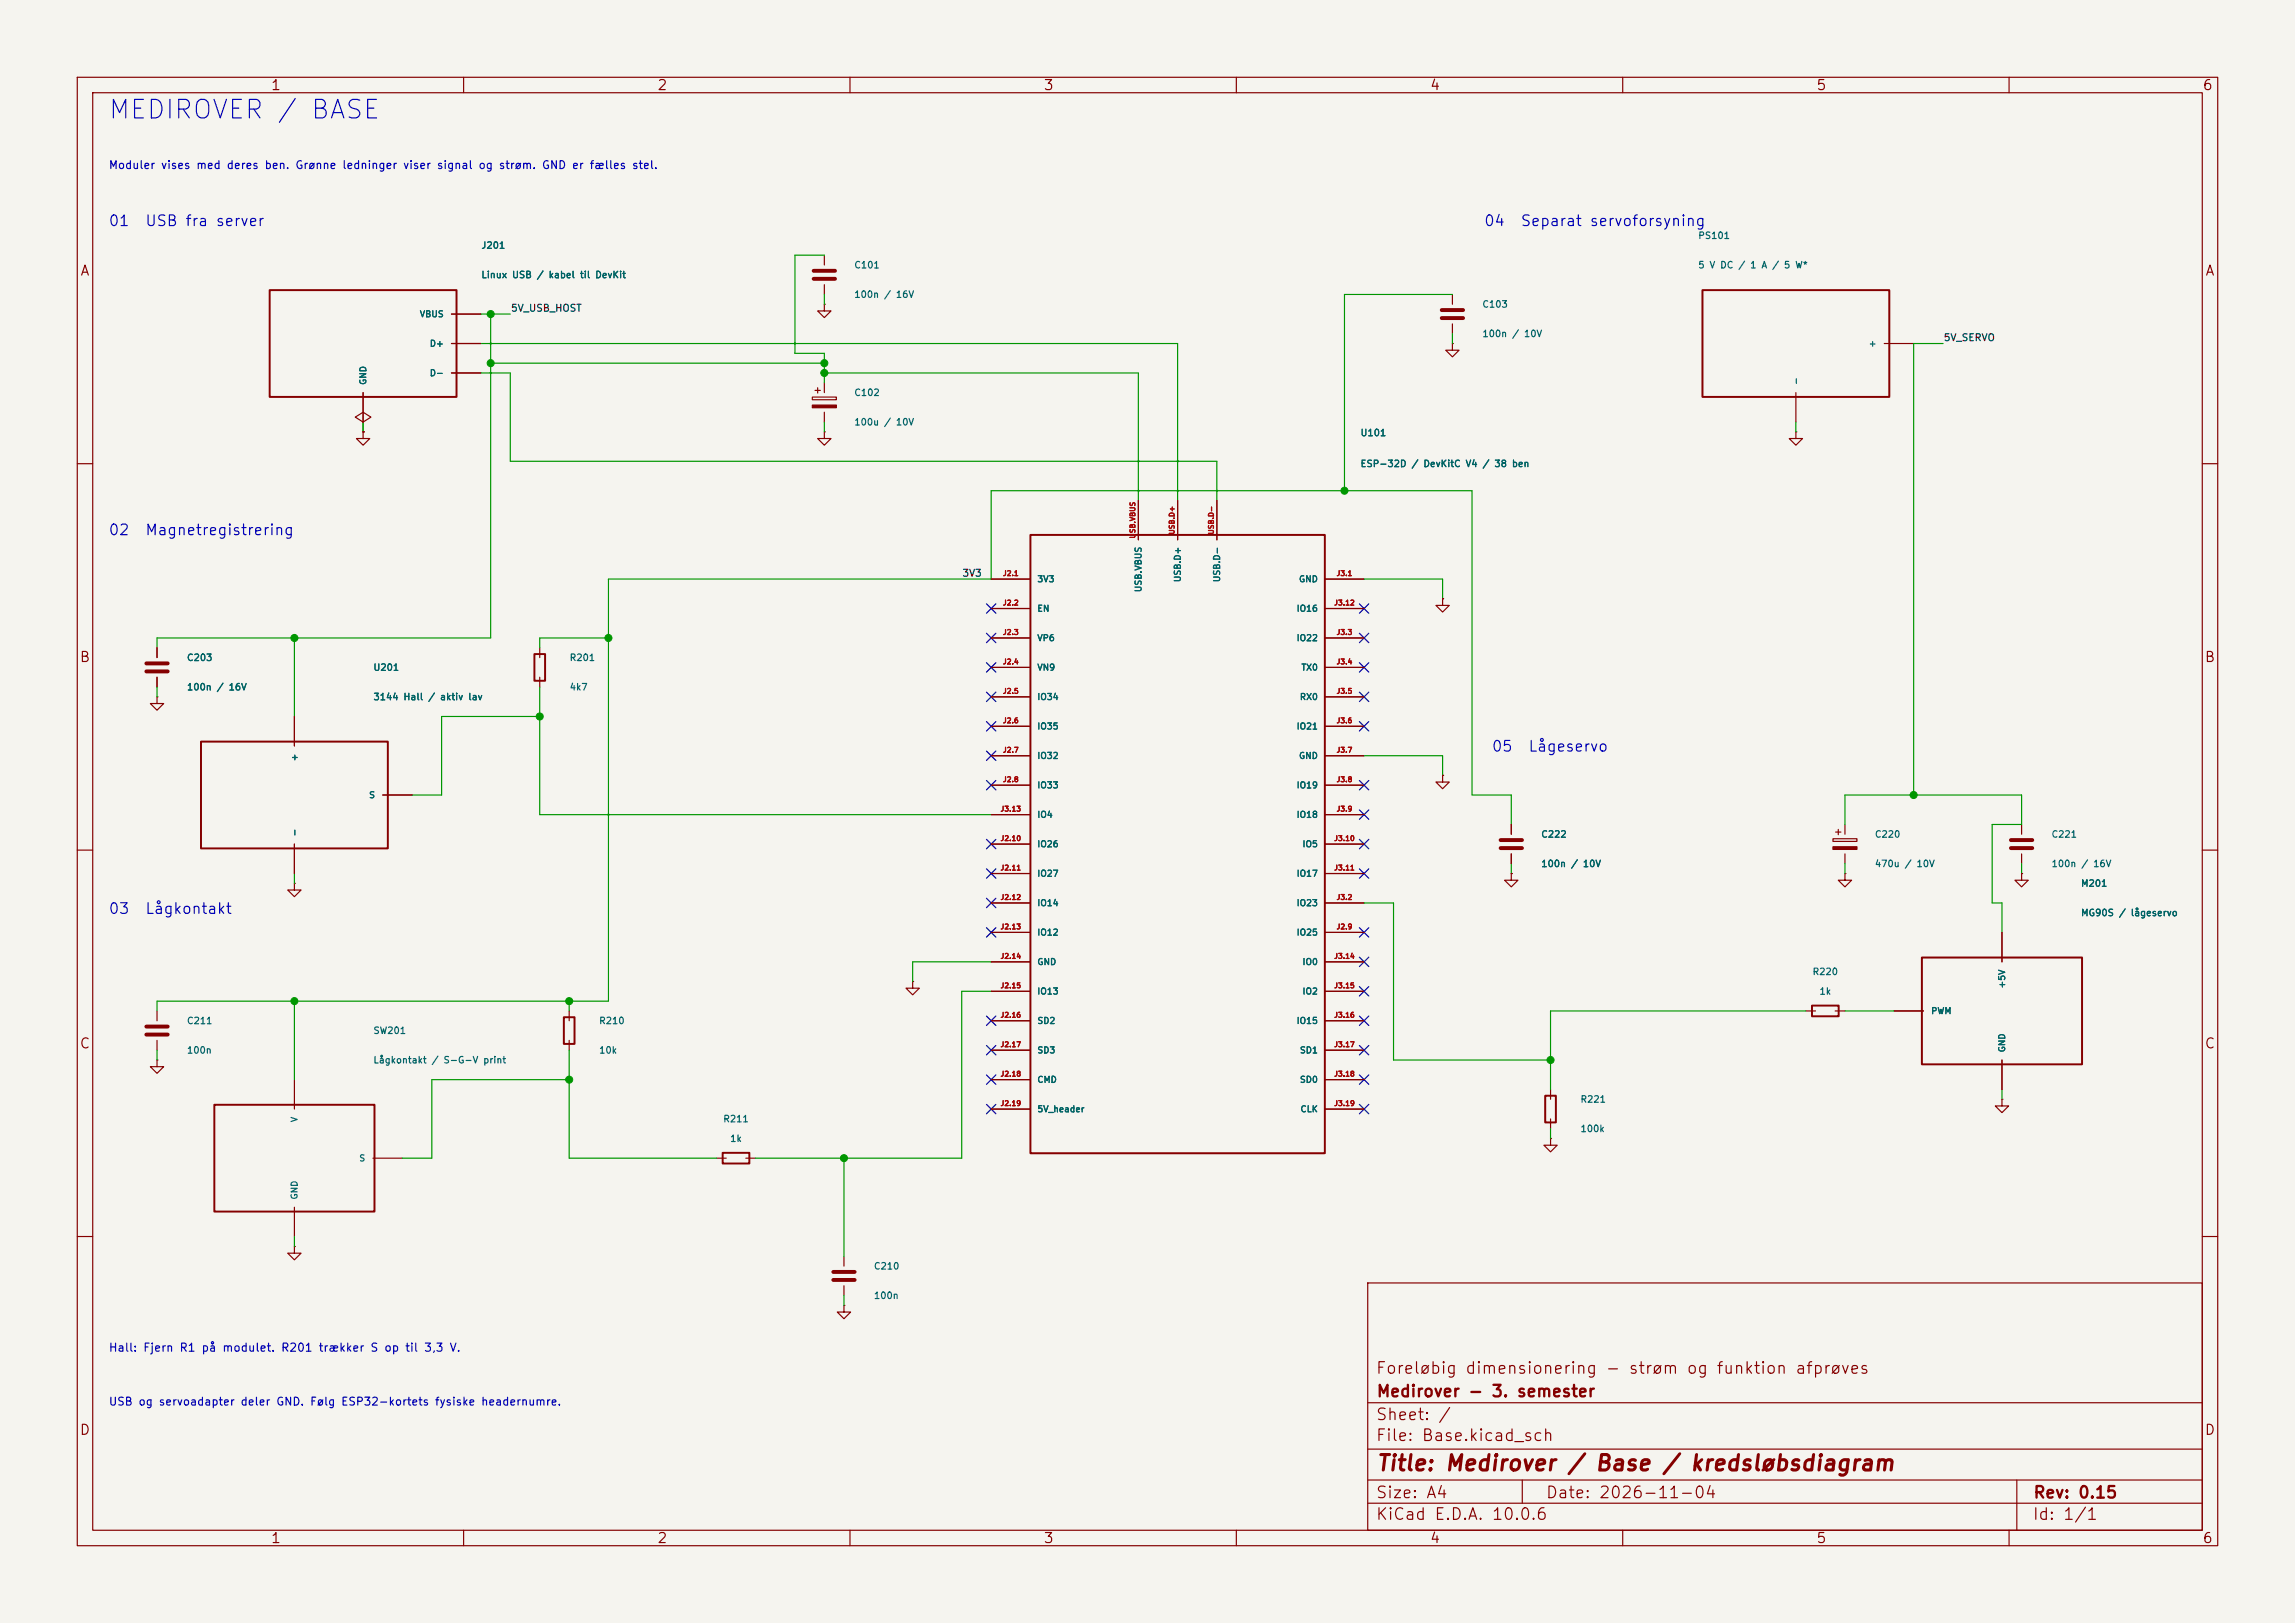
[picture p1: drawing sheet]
<svg xmlns="http://www.w3.org/2000/svg" width="297mm" height="210mm" viewBox="0 0 297 210" stroke-linecap="round" stroke-linejoin="round" font-family="sans-serif">
<defs><g id="words">
<text font-size="2.4" fill="#0000c2" x="13.9" y="16">MEDIROVER / BASE</text>
<text font-size="2" fill="#840000" x="178" y="190.8">Title: Medirover / Base / kredsløbsdiagram</text>
<g font-size="1.5" fill="#840000">
<text x="178" y="178.1">Foreløbig dimensionering - strøm og funktion afprøves</text>
<text x="178" y="184.1">Sheet: /</text>
<text x="178" y="181.1">Medirover - 3. semester</text>
<text x="178" y="186.8">File: Base.kicad_sch</text>
<text x="178" y="197">KiCad E.D.A. 10.0.6</text>
<text x="178" y="194.2">Size: A4</text>
<text x="200" y="194.2">Date: 2026-11-04</text>
<text x="263" y="197">Id: 1/1</text>
<text x="263" y="194.2">Rev: 0.15</text>
</g>
<g font-size="1.4" fill="#0000c2">
<text x="14" y="29.6">01</text>
<text x="18.7" y="29.6">USB fra server</text>
<text x="192" y="29.6">04</text>
<text x="196.7" y="29.6">Separat servoforsyning</text>
<text x="14" y="69.6">02</text>
<text x="18.7" y="69.6">Magnetregistrering</text>
<text x="193" y="97.6">05</text>
<text x="197.7" y="97.6">Lågeservo</text>
<text x="14" y="118.6">03</text>
<text x="18.7" y="118.6">Lågkontakt</text>
</g>
<g font-size="1.3" fill="#840000">
<text x="35" y="12">1</text>
<text x="85" y="12">2</text>
<text x="135" y="12">3</text>
<text x="185" y="12">4</text>
<text x="235" y="12">5</text>
<text x="285" y="12">6</text>
<text x="10.3" y="36">A</text>
<text x="285.3" y="36">A</text>
<text x="10.2" y="86">B</text>
<text x="285.2" y="86">B</text>
<text x="10.2" y="136">C</text>
<text x="285.2" y="136">C</text>
<text x="10.2" y="186">D</text>
<text x="285.2" y="186">D</text>
<text x="35" y="200">1</text>
<text x="85" y="200">2</text>
<text x="135" y="200">3</text>
<text x="185" y="200">4</text>
<text x="235" y="200">5</text>
<text x="285" y="200">6</text>
</g>
<text font-size="1.1" fill="#0000c2" x="14" y="175.2">Hall: Fjern R1 på modulet. R201 trækker S op til 3,3 V.</text>
<g font-size="1" fill="#0000c2">
<text x="14" y="22.1">Moduler vises med deres ben. Grønne ledninger viser signal og strøm. GND er fælles stel.</text>
<text x="14" y="182.1">USB og servoadapter deler GND. Følg ESP32-kortets fysiske headernumre.</text>
</g>
<g font-size=".9" fill="#006464">
<text x="62.2" y="32.4">J201</text>
<text x="110.5" y="34.9">C101</text>
<text x="219.7" y="31.1">PS101</text>
<text x="219.7" y="34.9">5 V DC / 1 A / 5 W*</text>
<text x="62.2" y="36.2">Linux USB / kabel til DevKit</text>
<text x="110.5" y="38.7">100n / 16V</text>
<text x="191.8" y="40">C103</text>
<text x="191.8" y="43.8">100n / 10V</text>
<text x="110.5" y="51.4">C102</text>
<text x="110.5" y="55.3">100u / 10V</text>
<text x="176" y="56.6">U101</text>
<text x="176" y="60.6">ESP-32D / DevKitC V4 / 38 ben</text>
<text x="24.1" y="85.7">C203</text>
<text x="24.1" y="89.5">100n / 16V</text>
<text x="48.2" y="87">U201</text>
<text x="73.6" y="85.7">R201</text>
<text x="73.6" y="89.5">4k7</text>
<text x="48.2" y="90.8">3144 Hall / aktiv lav</text>
<text x="199.4" y="108.6">C222</text>
<text x="199.4" y="112.4">100n / 10V</text>
<text x="242.6" y="108.6">C220</text>
<text x="242.6" y="112.4">470u / 10V</text>
<text x="265.4" y="108.6">C221</text>
<text x="265.4" y="112.4">100n / 16V</text>
<text x="269.2" y="114.9">M201</text>
<text x="269.2" y="118.8">MG90S / lågeservo</text>
<text x="234.5" y="126.4">R220</text>
<text x="235.4" y="128.9">1k</text>
<text x="24.1" y="132.7">C211</text>
<text x="24.1" y="136.5">100n</text>
<text x="48.2" y="134">SW201</text>
<text x="48.2" y="137.8">Lågkontakt / S-G-V print</text>
<text x="77.5" y="132.7">R210</text>
<text x="77.5" y="136.5">10k</text>
<text x="204.5" y="142.9">R221</text>
<text x="93.5" y="145.4">R211</text>
<text x="94.4" y="148">1k</text>
<text x="204.5" y="146.7">100k</text>
<text x="113" y="164.5">C210</text>
<text x="113" y="168.3">100n</text>
</g>
<g font-size=".9" fill="#0f0f0f">
<text x="66.1" y="40.5">5V_USB_HOST</text>
<text x="251.5" y="44.4">5V_SERVO</text>
<text x="124.5" y="74.8">3V3</text>
</g>
<g font-size=".8" fill="#006464">
<text x="54.3" y="41.2">VBUS</text>
<text x="55.5" y="45.1">D+</text>
<text x="241.8" y="45.1">+</text>
<text x="47.6" y="49.9" transform="rotate(-90 47.6 49.9)">GND</text>
<text x="55.5" y="48.9">D-</text>
<text x="233" y="49.9" transform="rotate(-90 233 49.9)">-</text>
<text x="134.2" y="75.5">3V3</text>
<text x="147.9" y="76.7" transform="rotate(-90 147.9 76.7)">USB.VBUS</text>
<text x="153" y="75.4" transform="rotate(-90 153 75.4)">USB.D+</text>
<text x="158.1" y="75.4" transform="rotate(-90 158.1 75.4)">USB.D-</text>
<text x="168" y="75.5">GND</text>
<text x="134.2" y="79.3">EN</text>
<text x="134.2" y="83.2">VP6</text>
<text x="167.7" y="83.2">IO22</text>
<text x="167.7" y="79.3">IO16</text>
<text x="134.2" y="87">VN9</text>
<text x="168.3" y="87">TX0</text>
<text x="134.2" y="90.8">IO34</text>
<text x="134.2" y="94.6">IO35</text>
<text x="167.7" y="94.6">IO21</text>
<text x="168.1" y="90.8">RX0</text>
<text x="38.7" y="98.6" transform="rotate(-90 38.7 98.6)">+</text>
<text x="134.2" y="98.4">IO32</text>
<text x="168" y="98.4">GND</text>
<text x="47.7" y="103.5">S</text>
<text x="134.2" y="102.2">IO33</text>
<text x="134.2" y="106">IO4</text>
<text x="167.7" y="102.2">IO19</text>
<text x="167.7" y="106">IO18</text>
<text x="38.7" y="108.3" transform="rotate(-90 38.7 108.3)">-</text>
<text x="134.2" y="109.8">IO26</text>
<text x="134.2" y="113.6">IO27</text>
<text x="167.7" y="113.6">IO17</text>
<text x="168.5" y="109.8">IO5</text>
<text x="134.2" y="117.4">IO14</text>
<text x="167.7" y="117.4">IO23</text>
<text x="134.2" y="121.3">IO12</text>
<text x="134.2" y="125.1">GND</text>
<text x="167.7" y="121.3">IO25</text>
<text x="168.5" y="125.1">IO0</text>
<text x="134.2" y="128.9">IO13</text>
<text x="168.5" y="128.9">IO2</text>
<text x="249.8" y="131.4">PWM</text>
<text x="259.7" y="128" transform="rotate(-90 259.7 128)">+5V</text>
<text x="134.2" y="132.7">SD2</text>
<text x="134.2" y="136.5">SD3</text>
<text x="167.7" y="132.7">IO15</text>
<text x="168.1" y="136.5">SD1</text>
<text x="259.7" y="136.2" transform="rotate(-90 259.7 136.2)">GND</text>
<text x="134.2" y="140.3">CMD</text>
<text x="168.1" y="140.3">SD0</text>
<text x="38.7" y="145.3" transform="rotate(-90 38.7 145.3)">V</text>
<text x="134.2" y="144.1">5V_header</text>
<text x="168.2" y="144.1">CLK</text>
<text x="38.7" y="155.3" transform="rotate(-90 38.7 155.3)">GND</text>
<text x="46.4" y="150.5">S</text>
</g>
<g font-size=".7" fill="#a90000">
<text x="147.1" y="69.8" transform="rotate(-90 147.1 69.8)">USB.VBUS</text>
<text x="152.2" y="69.2" transform="rotate(-90 152.2 69.2)">USB.D+</text>
<text x="157.2" y="69.2" transform="rotate(-90 157.2 69.2)">USB.D-</text>
<text x="129.7" y="74.7">J2.1</text>
<text x="172.9" y="74.7">J3.1</text>
<text x="129.7" y="78.5">J2.2</text>
<text x="129.7" y="82.3">J2.3</text>
<text x="172.6" y="78.5">J3.12</text>
<text x="172.9" y="82.3">J3.3</text>
<text x="129.7" y="86.1">J2.4</text>
<text x="129.7" y="89.9">J2.5</text>
<text x="172.9" y="86.1">J3.4</text>
<text x="172.9" y="89.9">J3.5</text>
<text x="129.7" y="93.7">J2.6</text>
<text x="172.9" y="93.7">J3.6</text>
<text x="129.7" y="97.5">J2.7</text>
<text x="129.7" y="101.4">J2.8</text>
<text x="172.9" y="97.5">J3.7</text>
<text x="172.9" y="101.4">J3.8</text>
<text x="129.4" y="105.2">J3.13</text>
<text x="172.9" y="105.2">J3.9</text>
<text x="129.4" y="109">J2.10</text>
<text x="129.4" y="112.8">J2.11</text>
<text x="172.6" y="109">J3.10</text>
<text x="172.6" y="112.8">J3.11</text>
<text x="129.4" y="116.6">J2.12</text>
<text x="172.9" y="116.6">J3.2</text>
<text x="129.4" y="120.4">J2.13</text>
<text x="129.4" y="124.2">J2.14</text>
<text x="172.6" y="124.2">J3.14</text>
<text x="172.9" y="120.4">J2.9</text>
<text x="129.4" y="128">J2.15</text>
<text x="129.4" y="131.8">J2.16</text>
<text x="172.6" y="128">J3.15</text>
<text x="172.6" y="131.8">J3.16</text>
<text x="129.4" y="135.6">J2.17</text>
<text x="172.6" y="135.6">J3.17</text>
<text x="129.4" y="139.5">J2.18</text>
<text x="129.4" y="143.3">J2.19</text>
<text x="172.6" y="139.5">J3.18</text>
<text x="172.6" y="143.3">J3.19</text>
</g>
</g></defs>
<path d="M0 0h297v210h-297z" fill="#f5f4ef" stroke="#f5f4ef" stroke-width=".13"/>
<g fill="none" stroke="#840000" stroke-width=".15">
<path d="M10 10h277v190h-277zM12 12h273v186h-273zM60 10v2M110 10v2M160 10v2M210 10v2M260 10v2M106.7 39.4v.8h.8l-.8 .9-.9-.9h.9M106.7 39.4h.1M106.7 33v1.3M106.7 36.8v1.3M188 38.1v1.3"/>
<path d="M47 55.9v.8h.9l-.9 .9-.9-.9h.9M47 55.9h.1M47 50.8v3.8l1-.6-1-.7-1 .7 1 .6v1.3M58.4 44.5h3.8M58.4 48.3h3.8M58.4 40.6h3.8M105.1 51.4h3.1v.3h-3.1zM105.5 50.5h.7M105.8 50.2v.7M106.7 55.9v.8h.8l-.8 .9-.9-.9h.9M106.7 55.9h.1M106.7 49.5v1.3"/>
<path d="M106.7 53.3v1.3M188 44.5v.8h.8l-.8 .9-.9-.9h.9M188 44.5h.1M188 41.9v1.3M232.4 55.9v.8h.9l-.9 .9-.9-.9h.9M232.4 55.9h.1M232.4 50.8v3.8M243.8 44.5h3.8M10 60h2M128.3 74.9h5M128.3 78.7h5M147.3 64.8v5.1"/>
<path d="M152.4 64.8v5.1M157.5 64.8v5.1M171.4 74.9h5.1M171.4 78.7h5.1M186.7 77.5v.8h.9l-.9 .9-.9-.9h.9M186.7 77.5h.1M285 60h2M20.3 90.2v.8h.9l-.9 .9-.8-.9h.8M20.3 90.2h.1M20.3 83.8v1.3M20.3 87.6v1.3M38.1 92.7v3.8"/>
<path d="M69.8 83.8v1.3M69.8 87.6v1.3M128.3 82.6h5M128.3 86.4h5M128.3 90.2h5M128.3 94h5M128.3 97.8h5M171.4 82.6h5.1M171.4 86.4h5.1M171.4 90.2h5.1M171.4 94h5.1M171.4 97.8h5.1"/>
<path d="M10 110h2M38.1 114.3v.9h.9l-.9 .8-.9-.8h.9M38.1 114.3h.1M38.1 109.2v3.8M49.5 102.9h3.8M128.3 101.6h5M128.3 109.2h5M128.3 113h5M128.3 116.8h5M128.3 105.4h5M171.4 101.6h5.1M171.4 109.2h5.1"/>
<path d="M171.4 113h5.1M171.4 116.8h5.1M171.4 105.4h5.1M186.7 100.3v.9h.9l-.9 .9-.9-.9h.9M186.7 100.3h.1M195.6 113v.9h.8l-.8 .9-.9-.9h.9M195.6 113h.1M195.6 106.7v1.3M195.6 110.5v1.3M237.2 108.5h3.1v.4h-3.1zM237.6 107.7h.6M237.9 107.3v.7"/>
<path d="M238.8 113v.9h.8l-.8 .9-.9-.9h.9M238.8 113h.1M238.8 106.7v1.3M238.8 110.5v1.3M261.6 113v.9h.9l-.9 .9-.8-.9h.8M261.6 113h.1M261.6 106.7v1.3M261.6 110.5v1.3M285 110h2M20.3 137.2v.8h.9l-.9 .9-.8-.9h.8M20.3 137.2h.1M20.3 130.8v1.3"/>
<path d="M20.3 134.6v1.3M38.1 139.7v3.8M73.7 130.8v1.3M73.7 134.6v1.3M118.1 127v.9h.9l-.9 .8-.9-.8h.9M118.1 127h.1M128.3 120.7h5M128.3 124.5h5M128.3 128.3h5M128.3 132.1h5M128.3 135.9h5M128.3 139.7h5"/>
<path d="M171.4 120.7h5.1M171.4 124.5h5.1M171.4 128.3h5.1M171.4 132.1h5.1M171.4 135.9h5.1M171.4 139.7h5.1M233.7 130.8h1.2M237.5 130.8h1.3M245.1 130.8h3.8M259.1 120.7v3.8M259.1 137.2v3.8M38.1 156.2v3.8"/>
<path d="M48.3 149.9h3.8M92.7 149.9h1.3M96.5 149.9h1.3M128.3 143.5h5M171.4 143.5h5.1M200.7 147.3v.9h.8l-.8 .8-.9-.8h.9M200.7 147.3h.1M200.7 141v1.2M200.7 144.8v1.3M259.1 142.2v.9h.8l-.8 .9-.9-.9h.9M259.1 142.2h.1M10 160h2"/>
<path d="M38.1 161.3v.9h.9l-.9 .8-.9-.8h.9M38.1 161.3h.1M109.2 168.9v.9h.9l-.9 .8-.8-.8h.8M109.2 168.9h.1M109.2 162.6v1.2M109.2 166.4v1.2M177 166h108v32h-108zM285 160h2M60 198v2M110 198v2M160 198v2M177 194.5h108"/>
<path d="M177 191.5h108M177 187.5h108M177 181.5h108M197 191.5v3M210 198v2M260 198v2M261 191.5v6.5"/>
</g>
<g fill="none" stroke="#840000" stroke-width=".51">
<path d="M105.3 35h2.8M105.3 36.1h2.8M186.6 40.1h2.7M186.6 41.2h2.7M18.9 85.8h2.8M18.9 86.9h2.8M194.2 108.7h2.8M194.2 109.7h2.8M260.2 108.7h2.8M260.2 109.7h2.8M18.9 132.8h2.8M18.9 133.9h2.8"/>
<path d="M107.8 164.6h2.8M107.8 165.6h2.8"/>
</g>
<g fill="#840000" stroke="#840000" stroke-width=".15">
<path d="M105.1 52.4h3.1v.4h-3.1z"/>
<path d="M237.2 109.6h3.1v.3h-3.1z"/>
</g>
<path d="M34.9 37.5h24.2v13.9h-24.2zM220.3 37.5h24.2v13.9h-24.2zM133.3 69.2h38.1v80h-38.1zM26 96h24.2v13.8h-24.2zM69.2 84.6h1.3v3.5h-1.3zM73 131.6h1.4v3.5h-1.4zM234.5 130.1h3.4v1.4h-3.4zM248.7 123.9h20.7v13.8h-20.7zM27.7 143h20.8v13.8h-20.8zM93.5 149.2h3.5v1.4h-3.5zM200 141.8h1.4v3.4h-1.4z" fill="none" stroke="#840000" stroke-width=".25"/>
<g fill="none" stroke="#009600" stroke-width=".15">
<path d="M106.7 38.1v1.3M106.7 33h-3.8v12.7h3.8v3.8M188 38.1h-14v25.4M47 54.6v1.3M62.2 48.3h3.8v11.4h91.5v5.1M62.2 40.6h3.8M62.2 44.5h90.2v20.3M63.5 48.3h.1M63.5 44.5h.1M63.5 40.6v42h-43.2v1.2M63.5 47h43.2M102.9 44.5h.1"/>
<path d="M106.7 54.6v1.3M106.7 48.3h40.6v16.5M147.3 59.7h.1M152.4 59.7h.1M188 43.2v1.3M232.4 54.6v1.3M251.5 44.5h-3.9v58.4M147.3 63.5h.1M152.4 63.5h.1M157.5 63.5h.1M176.5 74.9h10.2v2.6M20.3 88.9v1.3"/>
<path d="M38.1 82.6v10.1M69.8 88.9v16.5h58.5M69.8 92.7h-12.7v10.2h-3.8M78.7 82.6h-8.9v1.2M176.5 97.8h10.2v2.5M38.1 113v1.3M78.7 105.4h.1M176.5 116.8h3.8v20.4h20.4M195.6 106.7v-3.8h-5.1v-39.4h-62.2v11.4h-49.6v54.6h-58.4v1.3M195.6 111.8v1.2M238.8 106.7v-3.8h22.8v3.8h-3.8v10.1h1.3v3.9M238.8 111.8v1.2"/>
<path d="M261.6 111.8v1.2M20.3 135.9v1.3M38.1 129.5v10.2M73.7 139.7h-17.8v10.2h-3.8M73.7 135.9v14h19M73.7 129.5v1.3M128.3 128.3h-3.8v21.6h-26.7M128.3 124.5h-10.2v2.5M233.7 130.8h-33v10.2M238.8 130.8h6.3M109.2 149.9v12.7M200.7 146.1v1.2"/>
<path d="M259.1 141v1.2M38.1 160v1.3M109.2 167.6v1.3"/>
</g>
<g fill="#009600" stroke="#009600" stroke-width=".13">
<circle cx="63.5" cy="48.3" r=".08"/>
<circle cx="147.3" cy="63.5" r=".08"/>
<circle cx="152.4" cy="63.5" r=".08"/>
<circle cx="157.5" cy="63.5" r=".08"/>
<circle cx="63.5" cy="44.5" r=".08"/>
<circle cx="102.9" cy="44.5" r=".08"/>
<circle cx="147.3" cy="59.7" r=".08"/>
<circle cx="152.4" cy="59.7" r=".08"/>
<circle cx="78.7" cy="105.4" r=".08"/>
<circle cx="106.7" cy="47" r=".46"/>
<circle cx="106.7" cy="48.3" r=".46"/>
<circle cx="63.5" cy="40.6" r=".46"/>
<circle cx="63.5" cy="47" r=".46"/>
<circle cx="200.7" cy="137.2" r=".46"/>
<circle cx="247.6" cy="102.9" r=".46"/>
<circle cx="109.2" cy="149.9" r=".46"/>
<circle cx="78.7" cy="82.6" r=".46"/>
<circle cx="174" cy="63.5" r=".46"/>
<circle cx="38.1" cy="82.6" r=".46"/>
<circle cx="73.7" cy="129.5" r=".46"/>
<circle cx="73.7" cy="139.7" r=".46"/>
<circle cx="69.8" cy="92.7" r=".46"/>
<circle cx="38.1" cy="129.5" r=".46"/>
</g>
<g fill="none" stroke="#000084" stroke-width=".15">
<path d="M127.7 78.1l1.2 1.2M128.9 78.1l-1.2 1.2M175.9 78.1l1.2 1.2M177.1 78.1l-1.2 1.2M127.7 81.9l1.2 1.3M127.7 85.8l1.2 1.2M127.7 89.6l1.2 1.2M127.7 93.4l1.2 1.2M127.7 97.2l1.2 1.2M128.9 81.9l-1.2 1.3M128.9 85.8l-1.2 1.2M128.9 89.6l-1.2 1.2"/>
<path d="M128.9 93.4l-1.2 1.2M128.9 97.2l-1.2 1.2M175.9 93.4l1.2 1.2M175.9 85.8l1.2 1.2M175.9 89.6l1.2 1.2M175.9 81.9l1.2 1.3M177.1 93.4l-1.2 1.2M177.1 85.8l-1.2 1.2M177.1 89.6l-1.2 1.2M177.1 81.9l-1.2 1.3M127.7 108.6l1.2 1.2M127.7 116.2l1.2 1.2"/>
<path d="M127.7 101l1.2 1.2M127.7 112.4l1.2 1.2M128.9 108.6l-1.2 1.2M128.9 116.2l-1.2 1.2M128.9 101l-1.2 1.2M128.9 112.4l-1.2 1.2M175.9 104.8l1.2 1.2M175.9 108.6l1.2 1.2M175.9 112.4l1.2 1.2M175.9 101l1.2 1.2M177.1 104.8l-1.2 1.2M177.1 108.6l-1.2 1.2"/>
<path d="M177.1 112.4l-1.2 1.2M177.1 101l-1.2 1.2M127.7 120l1.2 1.3M127.7 131.5l1.2 1.2M127.7 135.3l1.2 1.2M127.7 139.1l1.2 1.2M128.9 120l-1.2 1.3M128.9 131.5l-1.2 1.2M128.9 135.3l-1.2 1.2M128.9 139.1l-1.2 1.2M175.9 135.3l1.2 1.2M175.9 139.1l1.2 1.2"/>
<path d="M175.9 120l1.2 1.3M175.9 123.9l1.2 1.2M175.9 127.7l1.2 1.2M175.9 131.5l1.2 1.2M177.1 135.3l-1.2 1.2M177.1 139.1l-1.2 1.2M177.1 120l-1.2 1.3M177.1 123.9l-1.2 1.2M177.1 127.7l-1.2 1.2M177.1 131.5l-1.2 1.2M127.7 142.9l1.2 1.2M128.9 142.9l-1.2 1.2"/>
<path d="M175.9 142.9l1.2 1.2M177.1 142.9l-1.2 1.2"/>
</g>
<use href="#words"/>
</svg>
